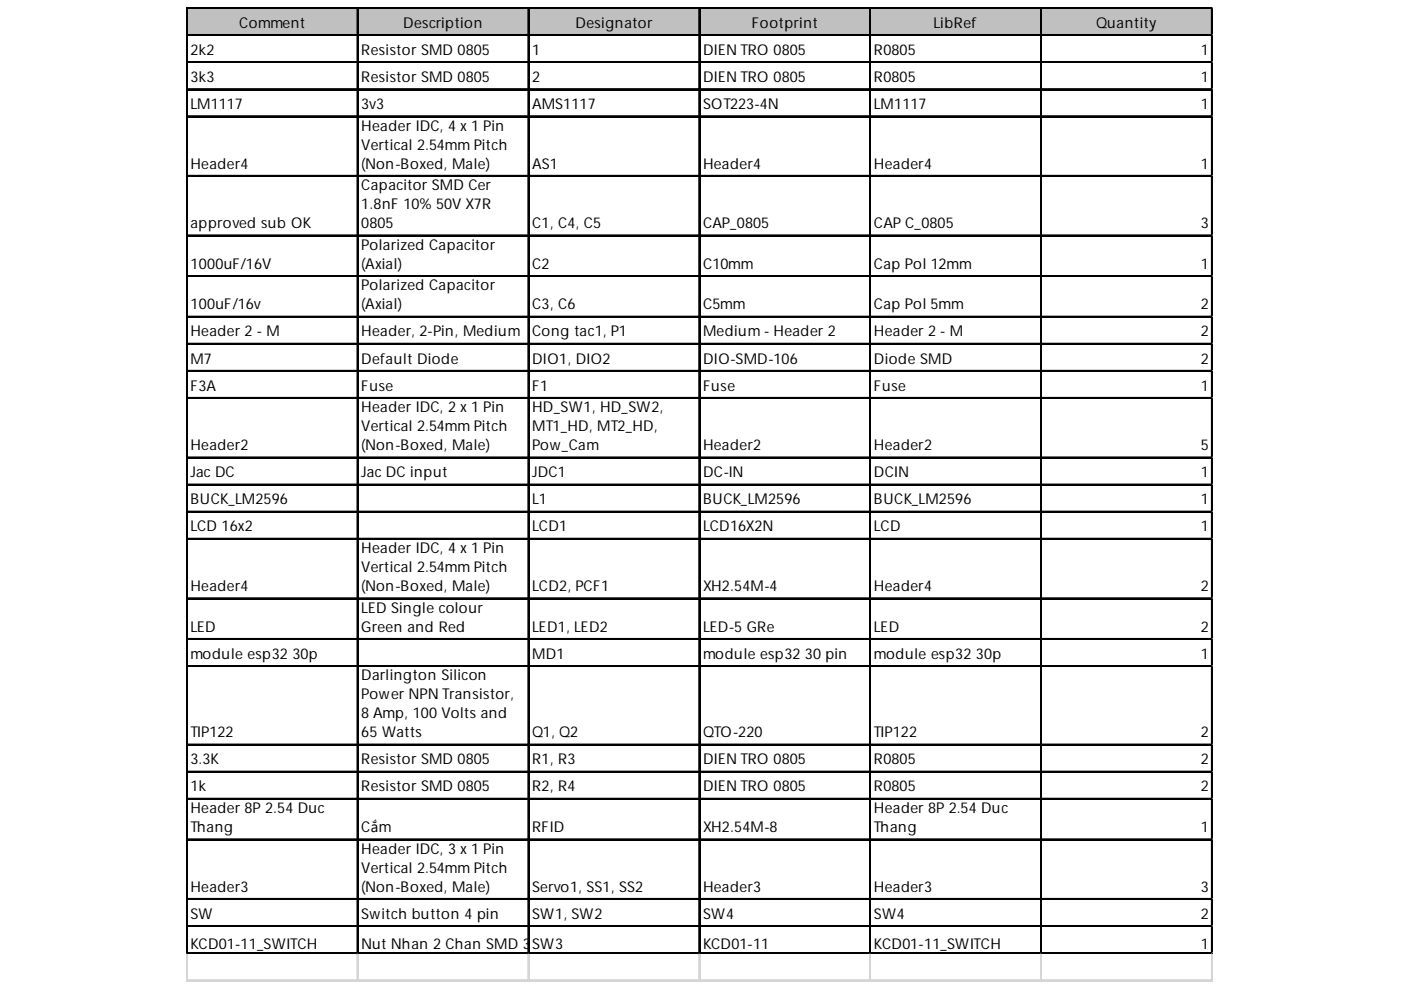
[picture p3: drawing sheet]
<svg xmlns="http://www.w3.org/2000/svg" width="297mm" height="210mm" viewBox="0 0 297 210" stroke-linecap="round" stroke-linejoin="round" font-family="sans-serif">
<defs><g id="words">
<g font-size="3.2">
<text x="50.7" y="5.9">Comment</text>
<text x="85.5" y="5.9">Description</text>
<text x="122" y="5.9">Designator</text>
<text x="159.4" y="5.9">Footprint</text>
<text x="197.9" y="5.9">LibRef</text>
<text x="232.4" y="5.9">Quantity</text>
<text x="40.4" y="11.6">2k2</text>
<text x="76.6" y="11.6">Resistor SMD 0805</text>
<text x="112.8" y="11.6">1</text>
<text x="149.1" y="11.6">DIEN TRO 0805</text>
<text x="185.3" y="11.6">R0805</text>
<text x="254.6" y="11.6">1</text>
<text x="40.4" y="17.4">3k3</text>
<text x="76.6" y="17.4">Resistor SMD 0805</text>
<text x="112.8" y="17.4">2</text>
<text x="149.1" y="17.4">DIEN TRO 0805</text>
<text x="185.3" y="17.4">R0805</text>
<text x="254.6" y="17.4">1</text>
<text x="40.4" y="23.1">LM1117</text>
<text x="76.6" y="23.1">3v3</text>
<text x="112.8" y="23.1">AMS1117</text>
<text x="149.1" y="23.1">SOT223-4N</text>
<text x="185.3" y="23.1">LM1117</text>
<text x="254.6" y="23.1">1</text>
<text x="76.6" y="27.7">Header IDC, 4 x 1 Pin</text>
<text x="40.4" y="35.7">Header4</text>
<text x="76.6" y="31.7">Vertical 2.54mm Pitch</text>
<text x="76.6" y="35.7">(Non-Boxed, Male)</text>
<text x="112.8" y="35.7">AS1</text>
<text x="149.1" y="35.7">Header4</text>
<text x="185.3" y="35.7">Header4</text>
<text x="254.6" y="35.7">1</text>
<text x="76.6" y="40.3">Capacitor SMD Cer</text>
<text x="76.6" y="44.3">1.8nF 10% 50V X7R</text>
<text x="40.4" y="48.4">approved sub OK</text>
<text x="76.6" y="48.4">0805</text>
<text x="76.6" y="53">Polarized Capacitor</text>
<text x="112.8" y="48.4">C1, C4, C5</text>
<text x="149.1" y="48.4">CAP_0805</text>
<text x="185.3" y="48.4">CAP C_0805</text>
<text x="254.6" y="48.4">3</text>
<text x="40.4" y="57">1000uF/16V</text>
<text x="76.6" y="57">(Axial)</text>
<text x="112.8" y="57">C2</text>
<text x="149.1" y="57">C10mm</text>
<text x="185.3" y="57">Cap Pol 12mm</text>
<text x="254.6" y="57">1</text>
<text x="40.4" y="65.6">100uF/16v</text>
<text x="76.6" y="61.6">Polarized Capacitor</text>
<text x="76.6" y="65.6">(Axial)</text>
<text x="112.8" y="65.6">C3, C6</text>
<text x="149.1" y="65.6">C5mm</text>
<text x="185.3" y="65.6">Cap Pol 5mm</text>
<text x="254.6" y="65.6">2</text>
<text x="40.4" y="71.3">Header 2 - M</text>
<text x="76.6" y="71.3">Header, 2-Pin, Medium</text>
<text x="112.8" y="71.3">Cong tac1, P1</text>
<text x="149.1" y="71.3">Medium - Header 2</text>
<text x="185.3" y="71.3">Header 2 - M</text>
<text x="254.6" y="71.3">2</text>
<text x="40.4" y="77.1">M7</text>
<text x="76.6" y="77.1">Default Diode</text>
<text x="112.8" y="77.1">DIO1, DIO2</text>
<text x="149.1" y="77.1">DIO-SMD-106</text>
<text x="185.3" y="77.1">Diode SMD</text>
<text x="254.6" y="77.1">2</text>
<text x="40.4" y="82.8">F3A</text>
<text x="76.6" y="82.8">Fuse</text>
<text x="112.8" y="82.8">F1</text>
<text x="149.1" y="82.8">Fuse</text>
<text x="185.3" y="82.8">Fuse</text>
<text x="254.6" y="82.8">1</text>
<text x="76.6" y="87.4">Header IDC, 2 x 1 Pin</text>
<text x="112.8" y="87.4">HD_SW1, HD_SW2,</text>
<text x="40.4" y="95.5">Header2</text>
<text x="76.6" y="91.4">Vertical 2.54mm Pitch</text>
<text x="76.6" y="95.5">(Non-Boxed, Male)</text>
<text x="112.8" y="91.4">MT1_HD, MT2_HD,</text>
<text x="112.8" y="95.5">Pow_Cam</text>
<text x="149.1" y="95.5">Header2</text>
<text x="185.3" y="95.5">Header2</text>
<text x="254.6" y="95.5">5</text>
<text x="40.4" y="101.2">Jac DC</text>
<text x="76.6" y="101.2">Jac DC input</text>
<text x="112.8" y="101.2">JDC1</text>
<text x="149.1" y="101.2">DC-IN</text>
<text x="185.3" y="101.2">DCIN</text>
<text x="254.6" y="101.2">1</text>
<text x="40.4" y="106.9">BUCK_LM2596</text>
<text x="112.8" y="106.9">L1</text>
<text x="149.1" y="106.9">BUCK_LM2596</text>
<text x="185.3" y="106.9">BUCK_LM2596</text>
<text x="254.6" y="106.9">1</text>
<text x="40.4" y="112.7">LCD 16x2</text>
<text x="112.8" y="112.7">LCD1</text>
<text x="149.1" y="112.7">LCD16X2N</text>
<text x="185.3" y="112.7">LCD</text>
<text x="254.6" y="112.7">1</text>
<text x="76.6" y="117.3">Header IDC, 4 x 1 Pin</text>
<text x="40.4" y="125.3">Header4</text>
<text x="76.6" y="121.3">Vertical 2.54mm Pitch</text>
<text x="76.6" y="125.3">(Non-Boxed, Male)</text>
<text x="112.8" y="125.3">LCD2, PCF1</text>
<text x="149.1" y="125.3">XH2.54M-4</text>
<text x="185.3" y="125.3">Header4</text>
<text x="254.6" y="125.3">2</text>
<text x="76.6" y="129.9">LED Single colour</text>
<text x="40.4" y="133.9">LED</text>
<text x="76.6" y="133.9">Green and Red</text>
<text x="112.8" y="133.9">LED1, LED2</text>
<text x="149.1" y="133.9">LED-5 GRe</text>
<text x="185.3" y="133.9">LED</text>
<text x="254.6" y="133.9">2</text>
<text x="40.4" y="139.7">module esp32 30p</text>
<text x="112.8" y="139.7">MD1</text>
<text x="149.1" y="139.7">module esp32 30 pin</text>
<text x="185.3" y="139.7">module esp32 30p</text>
<text x="254.6" y="139.7">1</text>
<text x="76.6" y="144.3">Darlington Silicon</text>
<text x="76.6" y="148.3">Power NPN Transistor,</text>
<text x="76.6" y="152.3">8 Amp, 100 Volts and</text>
<text x="40.4" y="156.3">TIP122</text>
<text x="76.6" y="156.3">65 Watts</text>
<text x="112.8" y="156.3">Q1, Q2</text>
<text x="149.1" y="156.3">QTO-220</text>
<text x="185.3" y="156.3">TIP122</text>
<text x="254.6" y="156.3">2</text>
<text x="40.4" y="162.1">3.3K</text>
<text x="40.4" y="167.8">1k</text>
<text x="76.6" y="162.1">Resistor SMD 0805</text>
<text x="76.6" y="167.8">Resistor SMD 0805</text>
<text x="112.8" y="162.1">R1, R3</text>
<text x="112.8" y="167.8">R2, R4</text>
<text x="149.1" y="162.1">DIEN TRO 0805</text>
<text x="149.1" y="167.8">DIEN TRO 0805</text>
<text x="185.3" y="162.1">R0805</text>
<text x="185.3" y="167.8">R0805</text>
<text x="254.6" y="162.1">2</text>
<text x="254.6" y="167.8">2</text>
<text x="40.4" y="172.4">Header 8P 2.54 Duc</text>
<text x="185.3" y="172.4">Header 8P 2.54 Duc</text>
<text x="40.4" y="176.4">Thang</text>
<text x="76.6" y="176.4">Cắm</text>
<text x="112.8" y="176.4">RFID</text>
<text x="149.1" y="176.4">XH2.54M-8</text>
<text x="185.3" y="176.4">Thang</text>
<text x="254.6" y="176.4">1</text>
<text x="76.6" y="181">Header IDC, 3 x 1 Pin</text>
<text x="76.6" y="185">Vertical 2.54mm Pitch</text>
<text x="40.4" y="189.1">Header3</text>
<text x="76.6" y="189.1">(Non-Boxed, Male)</text>
<text x="112.8" y="189.1">Servo1, SS1, SS2</text>
<text x="149.1" y="189.1">Header3</text>
<text x="185.3" y="189.1">Header3</text>
<text x="254.6" y="189.1">3</text>
<text x="40.4" y="194.8">SW</text>
<text x="76.6" y="194.8">Switch button 4 pin</text>
<text x="112.8" y="194.8">SW1, SW2</text>
<text x="149.1" y="194.8">SW4</text>
<text x="185.3" y="194.8">SW4</text>
<text x="254.6" y="194.8">2</text>
<text x="40.4" y="201.1">KCD01-11_SWITCH</text>
<text x="76.6" y="201.1">Nut Nhan 2 Chan SMD 3x6x2.5</text>
<text x="112.8" y="201.1">SW3</text>
<text x="149.1" y="201.1">KCD01-11</text>
<text x="185.3" y="201.1">KCD01-11_SWITCH</text>
<text x="254.6" y="201.1">1</text>
</g>
</g></defs>
<path d="M39.7 1.8h217.5v5.8h-217.5z" fill="#c0c0c0"/>
<g fill="none" stroke="#000" stroke-width=".29">
<path d="M39.5 1.6v200.7M39.6 1.6v200.7M39.8 1.6h217.4M39.8 1.8h217.4M39.8 7.3h217.4M39.8 7.5h217.4M39.8 13.1h217.4M39.8 13.2h217.4M39.8 18.8h217.4M39.8 19h217.4M75.7 1.9v200.4M75.9 1.9v200.4"/>
<path d="M112 1.9v200.4M112.1 1.9v200.4M148.2 1.9v200.4M148.3 1.9v200.4M184.4 1.9v200.4M184.6 1.9v200.4M220.6 1.9v200.4M220.8 1.9v200.4M256.9 1.9v200.4M257 1.9v200.4M39.8 24.6h217.4M39.8 24.7h217.4"/>
<path d="M39.8 37.2h217.4M39.8 37.4h217.4M39.8 49.8h217.4M39.8 50h217.4M39.8 58.5h217.4M39.8 58.6h217.4M39.8 67.1h217.4M39.8 67.2h217.4M39.8 72.8h217.4M39.8 73h217.4M39.8 78.6h217.4M39.8 78.7h217.4"/>
<path d="M39.8 84.3h217.4M39.8 84.4h217.4M39.8 96.9h217.4M39.8 97.1h217.4M39.8 102.7h217.4M39.8 102.8h217.4M39.8 108.4h217.4M39.8 108.6h217.4M39.8 114.2h217.4M39.8 114.3h217.4M39.8 126.8h217.4M39.8 126.9h217.4"/>
<path d="M39.8 135.4h217.4M39.8 135.5h217.4M39.8 141.1h217.4M39.8 141.3h217.4M39.8 157.8h217.4M39.8 157.9h217.4M39.8 163.5h217.4M39.8 163.7h217.4M39.8 169.3h217.4M39.8 169.4h217.4M39.8 177.9h217.4M39.8 178h217.4"/>
<path d="M39.8 190.5h217.4M39.8 190.7h217.4M39.8 196.3h217.4M39.8 196.4h217.4M39.8 202h217.4M39.8 202.2h217.4"/>
</g>
<g fill="none" stroke="#d4d4d4" stroke-width=".29">
<path d="M257.2 1.6h.1M39.5 202.3v5.8M39.6 202.3v5.8M75.7 202.3v5.8M75.9 202.3v5.8M112 202.3v5.8M112.1 202.3v5.8M148.2 202.3v5.8M148.3 202.3v5.8M184.4 202.3v5.8M184.6 202.3v5.8M220.6 202.3v5.8"/>
<path d="M220.8 202.3v5.8M256.9 202.3v5.8M257 202.3v5.8"/>
</g>
<path d="M257.2 1.6v.3z" fill="#d4d4d4"/>
<path d="M257.2 7.3h.1" fill="none" stroke="#d4d4d4" stroke-width=".29"/>
<path d="M257.2 7.3v.3z" fill="#d4d4d4"/>
<path d="M257.2 13.1h.1" fill="none" stroke="#d4d4d4" stroke-width=".29"/>
<path d="M257.2 13.1v.3z" fill="#d4d4d4"/>
<path d="M257.2 18.8h.1" fill="none" stroke="#d4d4d4" stroke-width=".29"/>
<path d="M257.2 18.8v.3z" fill="#d4d4d4"/>
<path d="M257.2 24.6h.1" fill="none" stroke="#d4d4d4" stroke-width=".29"/>
<path d="M257.2 24.6v.3z" fill="#d4d4d4"/>
<path d="M257.2 37.2h.1" fill="none" stroke="#d4d4d4" stroke-width=".29"/>
<path d="M257.2 37.2v.3z" fill="#d4d4d4"/>
<path d="M257.2 49.8h.1" fill="none" stroke="#d4d4d4" stroke-width=".29"/>
<path d="M257.2 49.8v.3z" fill="#d4d4d4"/>
<path d="M257.2 58.5h.1" fill="none" stroke="#d4d4d4" stroke-width=".29"/>
<path d="M257.2 58.5v.2z" fill="#d4d4d4"/>
<path d="M257.2 67.1h.1" fill="none" stroke="#d4d4d4" stroke-width=".29"/>
<path d="M257.2 67.1v.3z" fill="#d4d4d4"/>
<path d="M257.2 72.8h.1" fill="none" stroke="#d4d4d4" stroke-width=".29"/>
<path d="M257.2 72.8v.3z" fill="#d4d4d4"/>
<path d="M257.2 78.6h.1" fill="none" stroke="#d4d4d4" stroke-width=".29"/>
<path d="M257.2 78.6v.2z" fill="#d4d4d4"/>
<path d="M257.2 84.3h.1" fill="none" stroke="#d4d4d4" stroke-width=".29"/>
<path d="M257.2 84.3v.3z" fill="#d4d4d4"/>
<path d="M257.2 96.9h.1" fill="none" stroke="#d4d4d4" stroke-width=".29"/>
<path d="M257.2 96.9v.3z" fill="#d4d4d4"/>
<path d="M257.2 102.7h.1" fill="none" stroke="#d4d4d4" stroke-width=".29"/>
<path d="M257.2 102.7v.3z" fill="#d4d4d4"/>
<path d="M257.2 108.4h.1" fill="none" stroke="#d4d4d4" stroke-width=".29"/>
<path d="M257.2 108.4v.3z" fill="#d4d4d4"/>
<path d="M257.2 114.2h.1" fill="none" stroke="#d4d4d4" stroke-width=".29"/>
<path d="M257.2 114.2v.2z" fill="#d4d4d4"/>
<path d="M257.2 126.8h.1" fill="none" stroke="#d4d4d4" stroke-width=".29"/>
<path d="M257.2 126.8v.3z" fill="#d4d4d4"/>
<path d="M257.2 135.4h.1" fill="none" stroke="#d4d4d4" stroke-width=".29"/>
<path d="M257.2 135.4v.3z" fill="#d4d4d4"/>
<path d="M257.2 141.1h.1" fill="none" stroke="#d4d4d4" stroke-width=".29"/>
<path d="M257.2 141.1v.3z" fill="#d4d4d4"/>
<path d="M257.2 157.8h.1" fill="none" stroke="#d4d4d4" stroke-width=".29"/>
<path d="M257.2 157.8v.3z" fill="#d4d4d4"/>
<path d="M257.2 163.5h.1" fill="none" stroke="#d4d4d4" stroke-width=".29"/>
<path d="M257.2 163.5v.3z" fill="#d4d4d4"/>
<path d="M257.2 169.3h.1" fill="none" stroke="#d4d4d4" stroke-width=".29"/>
<path d="M257.2 169.3v.3z" fill="#d4d4d4"/>
<path d="M257.2 177.9h.1" fill="none" stroke="#d4d4d4" stroke-width=".29"/>
<path d="M257.2 177.9v.3z" fill="#d4d4d4"/>
<path d="M257.2 190.5h.1" fill="none" stroke="#d4d4d4" stroke-width=".29"/>
<path d="M257.2 190.5v.3z" fill="#d4d4d4"/>
<path d="M257.2 196.3h.1" fill="none" stroke="#d4d4d4" stroke-width=".29"/>
<path d="M257.2 196.3v.3z" fill="#d4d4d4"/>
<path d="M257.2 202h.1" fill="none" stroke="#d4d4d4" stroke-width=".29"/>
<path d="M257.2 202v.3z" fill="#d4d4d4"/>
<path d="M39.5 207.8h217.7M39.5 207.9h217.7" fill="none" stroke="#d4d4d4" stroke-width=".29"/>
<use href="#words"/>
</svg>
